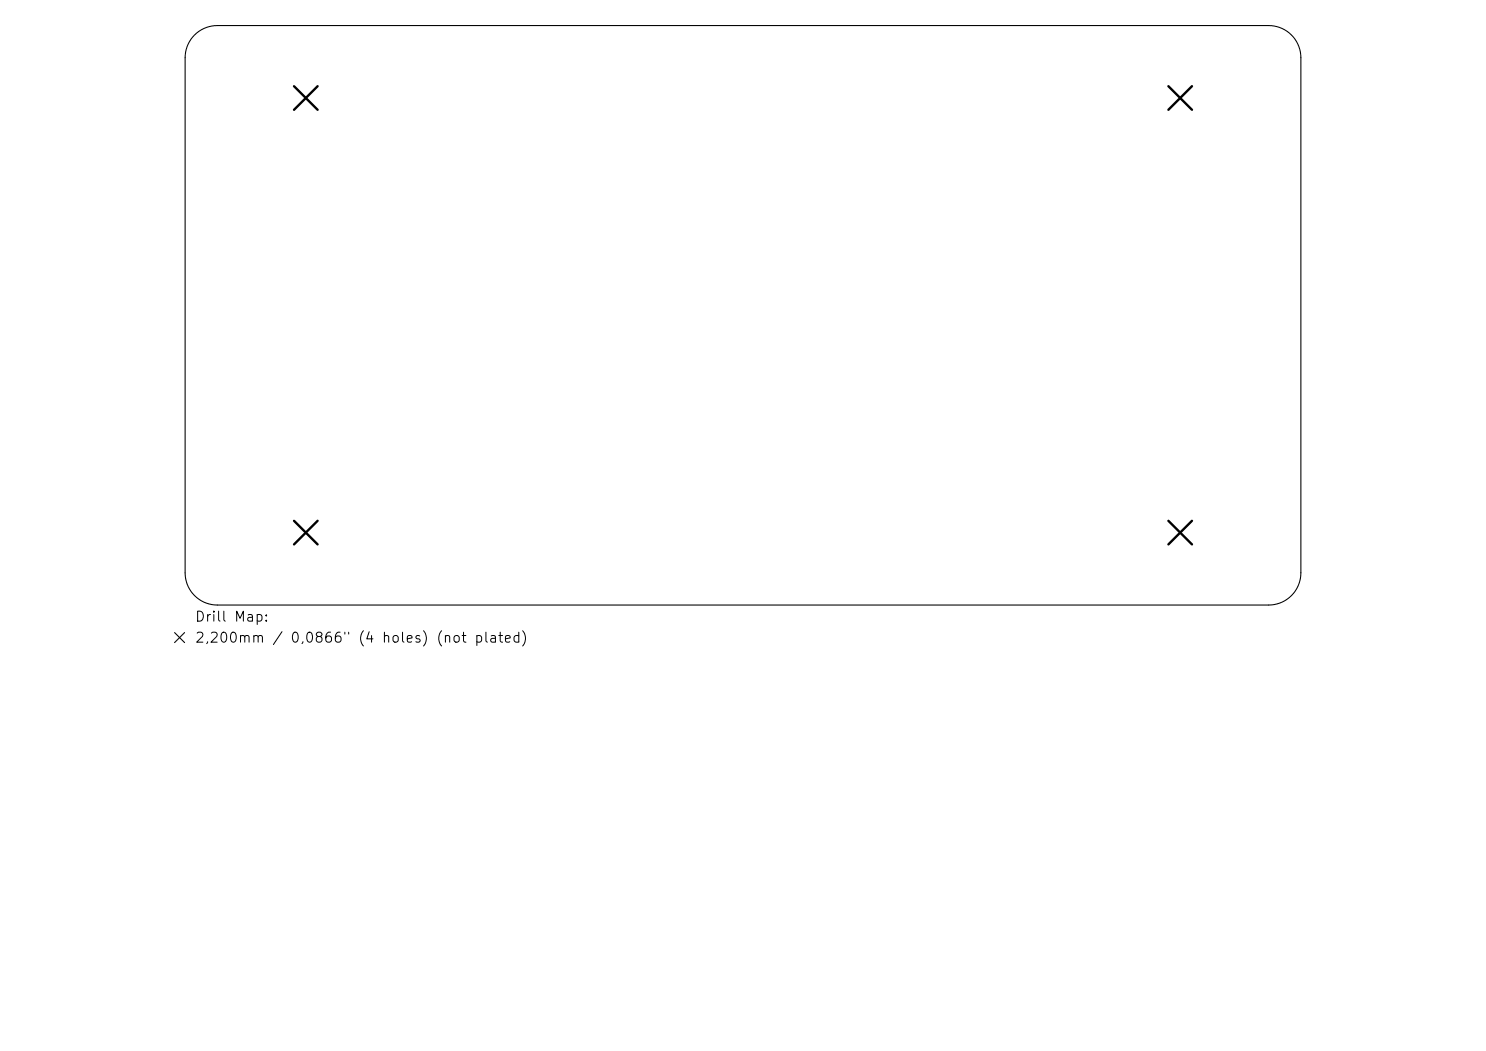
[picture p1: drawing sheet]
<svg xmlns="http://www.w3.org/2000/svg" width="297mm" height="210mm" viewBox="0 0 297 210" stroke-linecap="round" stroke-linejoin="round" font-family="sans-serif">
<defs><g id="words">
<g font-size="2">
<text x="38.8" y="124.7">Drill Map:</text>
<text x="38.8" y="128.9">2,200mm / 0,0866&quot; (4 holes) (not plated)</text>
</g>
</g></defs>
<path d="M38.9 7a6.4 6.4 0 0 1 4.5-1.9h210.2a6.4 6.4 0 0 1 6.4 6.4v103a6.4 6.4 0 0 1-6.4 6.4h-210.2a6.4 6.4 0 0 1-6.4-6.4v-103a6.4 6.4 0 0 1 1.9-4.5zM34.9 126.4l2 2M36.9 126.4l-2 2" fill="none" stroke="#000" stroke-width=".21"/>
<path d="M58.8 17.2l4.7 4.7M63.5 17.2l-4.7 4.7M233.5 17.2l4.7 4.7M238.2 17.2l-4.7 4.7M58.8 104.1l4.7 4.7M63.5 104.1l-4.7 4.7M233.5 104.1l4.7 4.7M238.2 104.1l-4.7 4.7" fill="none" stroke="#000" stroke-width=".47"/>
<use href="#words"/>
</svg>
